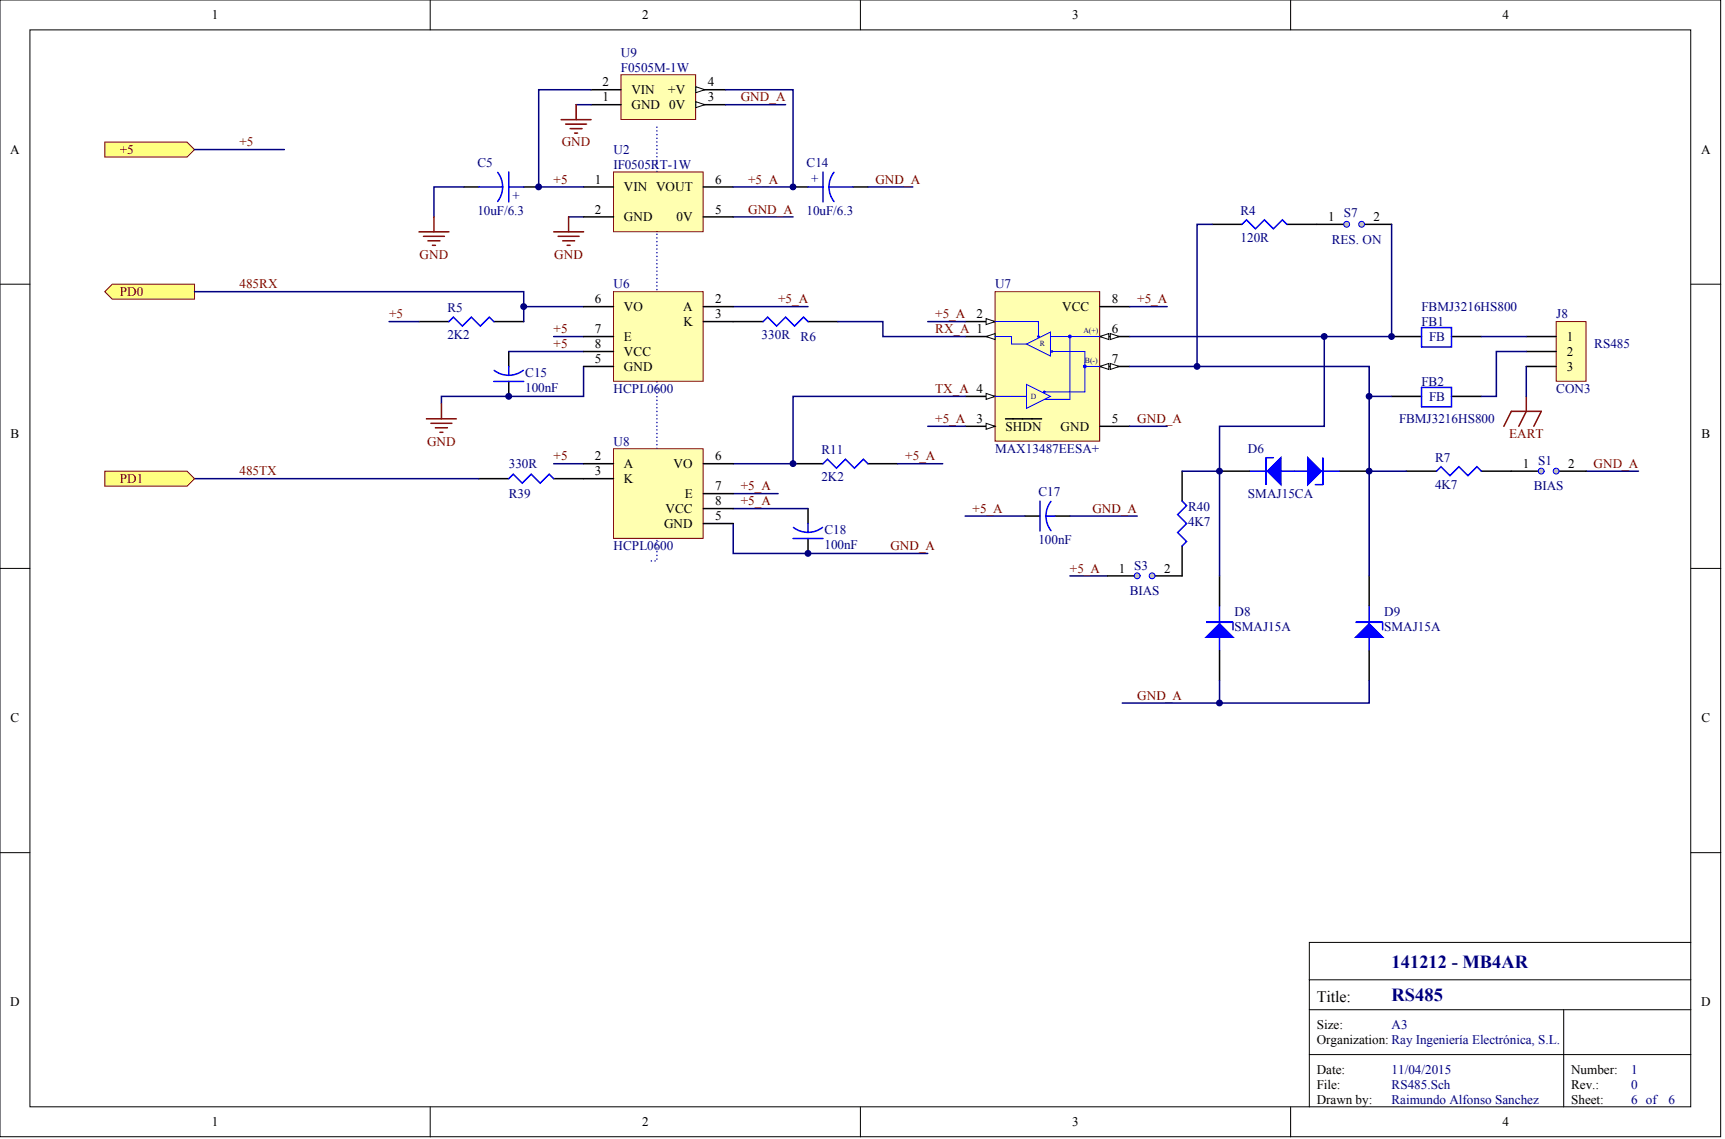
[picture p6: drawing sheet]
<svg xmlns="http://www.w3.org/2000/svg" width="487mm" height="321mm" viewBox="0 0 487 321" stroke-linecap="round" stroke-linejoin="round" font-family="sans-serif">
<defs><g id="words">
<g font-size="5.2" fill="#000080">
<text x="392.7" y="273.1">141212 - MB4AR</text>
<text x="392.7" y="282.4">RS485</text>
</g>
<text font-size="4.5" x="371.6" y="282.7">Title:</text>
<g font-size="3.7">
<text x="59.8" y="5.4">1</text>
<text x="181.2" y="5.4">2</text>
<text x="302.6" y="5.4">3</text>
<text x="424" y="5.4">4</text>
<text x="170" y="24.4">2</text>
<text x="170" y="28.6">1</text>
<text x="178.2" y="26.5">VIN</text>
<text x="188.6" y="26.5">+V</text>
<text x="199.8" y="28.6">3</text>
<text x="199.8" y="24.4">4</text>
<text x="178.2" y="30.7">GND 0V</text>
<text x="2.9" y="43.4">A</text>
<text x="480.1" y="43.4">A</text>
<text x="167.9" y="51.8">1</text>
<text x="176.1" y="54">VIN VOUT</text>
<text x="201.9" y="51.8">6</text>
<text x="167.9" y="60.3">2</text>
<text x="176.1" y="62.4">GND</text>
<text x="191" y="62.4">0V</text>
<text x="201.9" y="60.3">5</text>
<text x="374.8" y="62.4">1</text>
<text x="387.7" y="62.4">2</text>
<text x="167.9" y="85.6">6</text>
<text x="176.1" y="87.7">VO</text>
<text x="192.8" y="87.7">A</text>
<text x="201.9" y="85.6">2</text>
<text x="201.9" y="89.8">3</text>
<text x="275.6" y="89.8">2</text>
<text x="299.8" y="87.7">VCC</text>
<text x="313.8" y="85.6">8</text>
<text x="167.9" y="94.1">7</text>
<text x="192.9" y="91.9">K</text>
<text x="313.8" y="94.1">6</text>
<text x="167.9" y="98.3">8</text>
<text x="176.1" y="96.2">E</text>
<text x="176.1" y="100.4">VCC</text>
<text x="442.2" y="96.2">1</text>
<text x="442.2" y="100.4">2</text>
<text x="167.9" y="102.5">5</text>
<text x="176.1" y="104.6">GND</text>
<text x="313.8" y="102.5">7</text>
<text x="442.2" y="104.6">3</text>
<text x="275.6" y="119.4">3</text>
<text x="313.8" y="119.4">5</text>
<text x="3" y="123.6">B</text>
<text x="283.8" y="121.5">SHDN</text>
<text x="299.3" y="121.5">GND</text>
<text x="480.2" y="123.6">B</text>
<text x="167.9" y="129.9">2</text>
<text x="201.9" y="129.9">6</text>
<text x="167.9" y="134.2">3</text>
<text x="176.1" y="132">A</text>
<text x="176.1" y="136.3">K</text>
<text x="190.1" y="132">VO</text>
<text x="429.7" y="132">1 S1</text>
<text x="442.6" y="132">2</text>
<text x="193.2" y="140.5">E</text>
<text x="201.9" y="138.4">7</text>
<text x="201.9" y="142.6">8</text>
<text x="187.4" y="148.9">GND</text>
<text x="187.8" y="144.7">VCC</text>
<text x="201.9" y="146.8">5</text>
<text x="315.7" y="161.6">1 S3</text>
<text x="328.6" y="161.6">2</text>
<text x="3" y="203.8">C</text>
<text x="480.2" y="203.8">C</text>
<text x="2.9" y="284">D</text>
<text x="480.1" y="284">D</text>
<text x="371.6" y="290.3">Size:</text>
<text x="371.6" y="294.5">Organization: Ray Ingeniería Electrónica, S.L.</text>
<text x="371.6" y="303">Date:</text>
<text x="443.4" y="303">Number:</text>
<text x="371.6" y="307.2">File:</text>
<text x="371.6" y="311.4">Drawn by:</text>
<text x="443.4" y="311.4">Sheet:</text>
<text x="443.4" y="307.2">Rev.:</text>
<text x="59.8" y="317.8">1</text>
<text x="181.2" y="317.8">2</text>
<text x="302.6" y="317.8">3</text>
<text x="424" y="317.8">4</text>
</g>
<g font-size="3.7" fill="#000080">
<text x="175.3" y="16">U9</text>
<text x="175.3" y="20.2">F0505M-1W</text>
<text x="134.7" y="47.2">C5</text>
<text x="173.1" y="43.4">U2</text>
<text x="173.1" y="47.6">IF0505RT-1W</text>
<text x="227.6" y="47.2">C14</text>
<text x="231.2" y="51.5" transform="rotate(-90 231.2 51.5)">+</text>
<text x="146.9" y="56.2" transform="rotate(-90 146.9 56.2)">+</text>
<text x="134.7" y="60.7">10uF/6.3</text>
<text x="227.6" y="60.7">10uF/6.3</text>
<text x="350.1" y="60.7">R4</text>
<text x="379.2" y="61.1">S7</text>
<text x="350.1" y="68.3">120R</text>
<text x="375.9" y="68.7">RES. ON</text>
<text x="173.1" y="81.4">U6</text>
<text x="280.8" y="81.4">U7</text>
<text x="126.3" y="88.1">R5</text>
<text x="401.2" y="87.7">FBMJ3216HS800</text>
<text x="439.2" y="89.8">J8</text>
<text x="126.3" y="95.7">2K2</text>
<text x="215" y="95.7">330R</text>
<text x="401.2" y="91.9">FB1</text>
<text x="225.9" y="96.2">R6</text>
<text x="403.3" y="96.2">FB</text>
<text x="449.9" y="98.3">RS485</text>
<text x="148.2" y="106.3">C15</text>
<text x="148.2" y="110.5">100nF</text>
<text x="173.1" y="110.9">HCPL0600</text>
<text x="401.2" y="108.8">FB2</text>
<text x="403.3" y="113">FB</text>
<text x="439.2" y="110.9">CON3</text>
<text x="394.9" y="119.4">FBMJ3216HS800</text>
<text x="173.1" y="125.7">U8</text>
<text x="231.8" y="128.2">R11</text>
<text x="280.8" y="127.8">MAX13487EESA+</text>
<text x="352.2" y="127.8">D6</text>
<text x="405" y="130.4">R7</text>
<text x="143.6" y="132">330R</text>
<text x="231.8" y="135.8">2K2</text>
<text x="405" y="137.9">4K7</text>
<text x="143.6" y="140.5">R39</text>
<text x="293.1" y="140.1">C17</text>
<text x="352.2" y="140.5">SMAJ15CA</text>
<text x="432.9" y="138.4">BIAS</text>
<text x="335.3" y="144.3">R40</text>
<text x="335.3" y="148.5">4K7</text>
<text x="173.1" y="155.3">HCPL0600</text>
<text x="232.7" y="150.6">C18</text>
<text x="232.7" y="154.8">100nF</text>
<text x="293.1" y="153.6">100nF</text>
<text x="318.8" y="167.9">BIAS</text>
<text x="348.4" y="173.8">D8</text>
<text x="390.6" y="173.8">D9</text>
<text x="348.4" y="178">SMAJ15A</text>
<text x="390.6" y="178">SMAJ15A</text>
<text x="392.7" y="290.3">A3</text>
<text x="392.7" y="303">11/04/2015</text>
<text x="460.3" y="303">1</text>
<text x="392.7" y="307.2">RS485.Sch</text>
<text x="392.7" y="311.4">Raimundo Alfonso Sanchez</text>
<text x="460.3" y="307.2">0</text>
<text x="460.3" y="311.4">6 of</text>
<text x="470.9" y="311.4">6</text>
</g>
<g font-size="3.7" fill="#800000">
<text x="209" y="28.6">GND_A</text>
<text x="67.6" y="41.3">+5</text>
<text x="158.5" y="41.3">GND</text>
<text x="33.8" y="43.4">+5</text>
<text x="156.3" y="51.8">+5</text>
<text x="211.2" y="51.8">+5_A</text>
<text x="247" y="51.8">GND_A</text>
<text x="211.2" y="60.3">GND_A</text>
<text x="118.4" y="72.9">GND</text>
<text x="156.4" y="72.9">GND</text>
<text x="33.8" y="83.5">PD0</text>
<text x="67.6" y="81.4">485RX</text>
<text x="109.8" y="89.8">+5</text>
<text x="219.6" y="85.6">+5_A</text>
<text x="263.9" y="89.8">+5_A</text>
<text x="321" y="85.6">+5_A</text>
<text x="156.3" y="94.1">+5</text>
<text x="263.9" y="94.1">RX_A 1</text>
<text x="156.3" y="98.3">+5</text>
<text x="263.9" y="110.9">TX_A 4</text>
<text x="263.9" y="119.4">+5_A</text>
<text x="321" y="119.4">GND_A</text>
<text x="120.5" y="125.7">GND</text>
<text x="425.9" y="123.6">EART</text>
<text x="156.3" y="129.9">+5</text>
<text x="255.5" y="129.9">+5_A</text>
<text x="33.8" y="136.3">PD1</text>
<text x="67.6" y="134.2">485TX</text>
<text x="449.8" y="132">GND_A</text>
<text x="209" y="142.6">+5_A</text>
<text x="209" y="138.4">+5_A</text>
<text x="274.5" y="144.7">+5_A</text>
<text x="308.3" y="144.7">GND_A</text>
<text x="251.3" y="155.3">GND_A</text>
<text x="301.9" y="161.6">+5_A</text>
<text x="321" y="197.5">GND_A</text>
</g>
<g font-size="2.2" fill="#000080">
<text x="305.7" y="94">A(+)</text>
<text x="293.5" y="97.8">R</text>
<text x="306.2" y="102.4">B(-)</text>
<text x="291" y="112.5">D</text>
</g>
</g></defs>
<g fill="#fff" stroke="#000" stroke-width=".28">
<path d="M0 0h485.6v320.7h-485.6z"/>
<path d="M8.4 8.4h468.8v303.9h-468.8z"/>
</g>
<g fill="none" stroke="#000" stroke-width=".28">
<path d="M121.4 0v8.4M242.8 0v8.4M364.2 0v8.4M0 80.2h8.4M477.2 80.2h8.5M0 160.4h8.4M477.2 160.4h8.5M0 240.6h8.4M477.2 240.6h8.5M477.2 276.5h-107.7v35.8M369.5 284.9h107.7M369.5 297.6h107.7"/>
<path d="M441.3 297.6v14.7M121.4 312.3v8.5M242.8 312.3v8.5M364.2 312.3v8.5"/>
</g>
<path d="M29.6 40.1h23.2l2.1 2.1-2.1 2.1h-23.2z" fill-rule="evenodd" fill="#ffff80" stroke="#800000" stroke-width=".28"/>
<path d="M54.9 42.2h25.3" fill="none" stroke="#000080" stroke-width=".42"/>
<path d="M280.8 82.3h29.6v42.2h-29.6z" fill="#ffffb0" stroke="#800000" stroke-width=".28"/>
<path d="M272.4 90.7h8.4" fill="none" stroke="#000" stroke-width=".42"/>
<path d="M278.3 89.9l2.5 .8-2.5 .9z" fill="#fff" stroke="#000" stroke-width=".28"/>
<path d="M272.4 120.3h8.4" fill="none" stroke="#000" stroke-width=".42"/>
<path d="M278.3 119.4l2.5 .9-2.5 .8z" fill="#fff" stroke="#000" stroke-width=".28"/>
<path d="M272.4 111.8h8.4M283.8 118.2h10.2" fill="none" stroke="#000" stroke-width=".42"/>
<path d="M278.3 111l2.5 .8-2.5 .9z" fill="#fff" stroke="#000" stroke-width=".28"/>
<path d="M272.4 95h8.4M310.4 86.5h8.4" fill="none" stroke="#000" stroke-width=".42"/>
<path d="M278.3 95l2.5-.9v1.7z" fill="#fff" stroke="#000" stroke-width=".28"/>
<path d="M310.4 95h8.4" fill="none" stroke="#000" stroke-width=".42"/>
<g fill="#fff" stroke="#000" stroke-width=".28">
<path d="M310.4 95l2.5-.9v1.7z"/>
<path d="M313.4 94.1l2.5 .9-2.5 .8z"/>
</g>
<path d="M310.4 103.4h8.4" fill="none" stroke="#000" stroke-width=".42"/>
<g fill="#fff" stroke="#000" stroke-width=".28">
<path d="M310.4 103.4l2.5-.8v1.6z"/>
<path d="M313.4 102.6l2.5 .8-2.5 .8z"/>
</g>
<path d="M310.4 120.3h8.4" fill="none" stroke="#000" stroke-width=".42"/>
<g fill="none" stroke="#00f" stroke-width=".28">
<path d="M280.8 90.7h12.3v3.8M280.8 95h4.7v2.1h4.2M289.7 97.1l6.8-3.4v6.7zM296.5 95h13.9M297.3 99.2h8.9v11.4h-11M301.9 95v17.7h-7.1M280.8 111.8h8.9M289.7 108.5l6.8 3.3-6.8 3.4zM306.2 103.4h4.2"/>
<circle cx="293.1" cy="94.9" r=".23"/>
<circle cx="296.9" cy="99.2" r=".23"/>
<circle cx="294.7" cy="110.6" r=".23"/>
</g>
<g fill="#00f" stroke="#00f" stroke-width=".28">
<circle cx="301.9" cy="94.9" r=".4"/>
<circle cx="306.2" cy="103.4" r=".4"/>
</g>
<path d="M261.8 90.7h10.6M318.8 86.5h10.6M261.8 120.3h10.6M318.8 120.3h10.6" fill="none" stroke="#000080" stroke-width=".42"/>
<path d="M439.2 90.7h8.4v16.9h-8.4z" fill="#ffffb0" stroke="#800000" stroke-width=".28"/>
<g fill="none" stroke="#000" stroke-width=".42">
<path d="M130.9 52.8h4.2M147.8 52.8h4.2M223.8 52.8h4.2M240.7 52.8h4.2M371.6 63.3h8.5M384.3 63.3h8.4M118.2 90.7h8.5M139.4 90.7h8.4M143.6 99.2v4.2M206.9 90.7h8.5M228 90.7h8.5M430.8 95h8.4"/>
<path d="M430.8 99.2h8.4M143.6 107.6v4.2M430.8 103.4h8.4M135.1 135.1h8.5M156.3 135.1h8.4M223.8 130.8h8.5M244.9 130.8h8.5M228 143.5v4.2M228 151.9v4.3"/>
</g>
<g fill="none" stroke="#00f" stroke-width=".42">
<path d="M135.1 52.8h6.8M140.5 48.6l1.1 2.3 .3 1.9M141.9 52.8l-.5 2.4-1 1.6M143.6 48.5v8.5M143.6 52.8h4.2M228 52.8h4.3M232.3 48.5v8.5M234 52.8h6.7M234 52.8l.2 1.8 1.2 2.3M235.4 48.6l-1.2 2.3-.2 1.9M126.7 90.7l1.3-1.2 2.5 2.5 2.5-2.5 2.6 2.5 2.5-2.5 1.3 1.2M215.4 90.7l1.2-1.2 2.6 2.5 2.5-2.5 2.5 2.5 2.6-2.5 1.2 1.2"/>
<path d="M139.4 107.6h8.4M139.5 104.5l1.6 .9 2.5 .5M143.6 103.4v2.5M147.7 104.5l-1.7 .9-2.4 .5M143.6 135.1l1.3-1.3 2.5 2.5 2.5-2.5 2.6 2.5 2.5-2.5 1.3 1.3M232.3 130.8l1.2-1.2 2.6 2.5 2.5-2.5 2.5 2.5 2.6-2.5 1.2 1.2M223.8 151.9h8.5M228 147.7v2.6M232.1 148.8a6.7 6.7 0 0 1-8.2 0"/>
</g>
<g fill="none" stroke="#000080" stroke-width=".42">
<path d="M130.9 52.8h-8.4v8.4M244.9 52.8h12.7M160.5 61.2h4.2M206.9 61.2h16.9M109.8 90.7h8.4M143.6 99.2h21.1M156.3 95h8.4M206.9 86.5h21.1M236.5 90.7h12.7v4.3h23.2M164.7 103.4v8.4h-40.1v2.2M272.4 111.8h-48.6v19h-16.9M54.9 135.1h80.2"/>
<path d="M156.3 130.8h8.4M206.9 139.3h12.7M253.4 130.8h12.7M206.9 147.7v8.5h54.9M206.9 143.5h21.1"/>
</g>
<g fill="#c0c0c0" stroke="#00f" stroke-width=".28">
<circle cx="380.1" cy="63.3" r=".82"/>
<circle cx="384.3" cy="63.3" r=".82"/>
</g>
<g fill="none" stroke="#000" stroke-width=".42">
<path d="M342.1 63.3h8.4M363.2 63.3h8.4M333.6 133v8.4M344.2 133h8.4M378 133h8.4M397 133h8.4M418.1 133h8.4M289.3 145.6h4.2M297.7 145.6h4.2M333.6 154.1v8.4M344.2 162.5v8.4M386.4 162.5v8.4"/>
<path d="M344.2 183.6v8.4M386.4 183.6v8.4"/>
</g>
<g fill="none" stroke="#00f" stroke-width=".42">
<path d="M350.5 63.3l1.3-1.3 2.5 2.6 2.5-2.6 2.6 2.6 2.5-2.6 1.3 1.3M352.6 133h25.4M357.3 129.2h2.1M371.2 136.7h2.1M405.4 133l1.3-1.3 2.5 2.5 2.5-2.5 2.6 2.5 2.5-2.5 1.3 1.3M293.5 141.4v8.4M295.2 145.6l.3 1.9 1.1 2.2M295.2 145.6h2.5M296.6 141.5l-.9 1.6-.5 2.5M333.6 141.4l1.3 1.3-2.5 2.5 2.5 2.5-2.5 2.6 2.5 2.5-1.3 1.3M344.2 170.9v12.7M348 175.6v2.1"/>
<path d="M386.4 170.9v12.7M390.2 175.6v2.1"/>
</g>
<g fill="#00f" stroke="#00f" stroke-width=".42">
<path d="M382.6 179.8l3.8-3.8 3.8 3.8z"/>
<path d="M340.4 179.8l3.8-3.8 3.8 3.8z"/>
<path d="M357.7 133l3.8-3.8v7.5z"/>
<path d="M369.1 129.2l3.8 3.8-3.8 3.7z"/>
<path d="M382.6 175.6h7.6z" fill-rule="evenodd"/>
<path d="M340.4 175.6h7.6z" fill-rule="evenodd"/>
<path d="M357.3 129.2v7.5z" fill-rule="evenodd"/>
<path d="M373.3 129.2v7.5z" fill-rule="evenodd"/>
</g>
<path d="M342.1 63.3h-4.3v40.1h48.6v59.1M392.7 63.3v31.7h-73.9M373.7 95v25.3h-29.5v42.2M333.6 133h10.6M386.4 133h10.6M447.6 133h14.8M272.4 145.6h16.9M301.9 145.6h19.1M301.9 162.5h10.6M316.7 198.4h27.5M344.2 192v6.4h42.2v-6.4" fill="none" stroke="#000080" stroke-width=".42"/>
<path d="M185.4 35.9v122.4h-1.7" fill="none" stroke="#00f" stroke-width=".42" stroke-dasharray="0 1"/>
<g fill="#ffff80" stroke="#800000" stroke-width=".28">
<path d="M29.6 133h23.2l2.1 2.1-2.1 2.1h-23.2z" fill-rule="evenodd"/>
<path d="M29.6 82.3l2.1-2.1h23.2v4.2h-23.2z" fill-rule="evenodd"/>
</g>
<path d="M54.9 82.3h92.9v4.2h16.9" fill="none" stroke="#000080" stroke-width=".42"/>
<path d="M173.1 48.5h25.3v16.9h-25.3z" fill="#ffffb0" stroke="#800000" stroke-width=".28"/>
<path d="M164.7 52.8h8.4M198.5 52.8h8.4M164.7 61.2h8.4M198.5 61.2h8.4" fill="none" stroke="#000" stroke-width=".42"/>
<path d="M173.1 82.3h25.3v25.3h-25.3z" fill="#ffffb0" stroke="#800000" stroke-width=".28"/>
<path d="M164.7 86.5h8.4M164.7 95h8.4M164.7 99.2h8.4M198.5 86.5h8.4M198.5 90.7h8.4M164.7 103.4h8.4" fill="none" stroke="#000" stroke-width=".42"/>
<path d="M147.8 86.5v4.2" fill="none" stroke="#000080" stroke-width=".42"/>
<path d="M173.1 126.6h25.3v25.3h-25.3z" fill="#ffffb0" stroke="#800000" stroke-width=".28"/>
<path d="M164.7 130.8h8.4M164.7 135.1h8.4M198.5 130.8h8.4M198.5 139.3h8.4M198.5 143.5h8.4M198.5 147.7h8.4" fill="none" stroke="#000" stroke-width=".42"/>
<path d="M175.3 21.1h21v12.6h-21z" fill="#ffffb0" stroke="#800000" stroke-width=".28"/>
<path d="M166.8 25.3h8.5M196.4 29.5h8.4" fill="none" stroke="#000" stroke-width=".42"/>
<path d="M196.4 28.7l2.5 .8-2.5 .9z" fill="#fff" stroke="#000" stroke-width=".28"/>
<path d="M196.4 25.3h8.4" fill="none" stroke="#000" stroke-width=".42"/>
<path d="M196.4 24.5l2.5 .8-2.5 .9z" fill="#fff" stroke="#000" stroke-width=".28"/>
<path d="M166.8 29.5h8.5M392.7 95h8.5M409.6 95h8.5M392.7 111.8h8.5M409.6 111.8h8.5M426.5 133h8.5M439.2 133h8.4" fill="none" stroke="#000" stroke-width=".42"/>
<path d="M162.6 29.5h4.2M166.8 25.3h-14.8v27.5h12.7M204.8 25.3h19v27.5h-16.9M204.8 29.5h16.9M418.1 95h12.7M430.8 99.2h-8.5v12.6h-4.2M318.8 103.4h19M386.4 111.8h6.3M430.8 103.4v8.4" fill="none" stroke="#000080" stroke-width=".42"/>
<g fill="none" stroke="#800000" stroke-width=".42">
<path d="M158.4 33.8h8.4M159.6 35h5.9M160.9 36.3h3.4M162.2 37.6h.8M162.6 29.5v4.3M118.2 65.4h8.5M119.5 66.7h5.9M120.8 67.9h3.4M122 69.2h.9M122.5 61.2v4.2M156.3 65.4h8.4M157.5 66.7h5.9"/>
<path d="M158.8 67.9h3.4M160.1 69.2h.8M160.5 61.2v4.2M120.4 118.2h8.4M121.6 119.4h5.9M124.6 114v4.2M430.8 111.8v4.3l-2.2 4.2M122.9 120.7h3.4M124.2 122h.8M424.4 120.3l2.1-4.2h8.5l-2.1 4.2"/>
</g>
<path d="M477.2 265.9h-107.7v10.6M441.3 284.9v12.7" fill="none" stroke="#000" stroke-width=".28"/>
<path d="M401.2 92.4h8.4v5.5h-8.4zM401.2 109.3h8.4v5.5h-8.4z" fill="none" stroke="#00f" stroke-width=".42"/>
<g fill="#c0c0c0" stroke="#00f" stroke-width=".28">
<circle cx="435" cy="132.9" r=".82"/>
<circle cx="439.2" cy="132.9" r=".82"/>
</g>
<path d="M312.5 162.5h8.5M325.2 162.5h8.4" fill="none" stroke="#000" stroke-width=".42"/>
<g fill="#c0c0c0" stroke="#00f" stroke-width=".28">
<circle cx="320.9" cy="162.5" r=".82"/>
<circle cx="325.2" cy="162.5" r=".82"/>
</g>
<g fill="#000080" stroke="#000080" stroke-width=".28">
<circle cx="143.6" cy="111.8" r=".82"/>
<circle cx="147.8" cy="86.5" r=".82"/>
<circle cx="152" cy="52.7" r=".82"/>
<circle cx="223.8" cy="130.8" r=".82"/>
<circle cx="223.8" cy="52.7" r=".82"/>
<circle cx="228" cy="156.1" r=".82"/>
<circle cx="337.8" cy="103.4" r=".82"/>
<circle cx="344.2" cy="198.4" r=".82"/>
<circle cx="344.2" cy="132.9" r=".82"/>
<circle cx="373.7" cy="94.9" r=".82"/>
<circle cx="386.4" cy="132.9" r=".82"/>
<circle cx="386.4" cy="111.8" r=".82"/>
<circle cx="392.7" cy="94.9" r=".82"/>
</g>
<use href="#words"/>
</svg>
